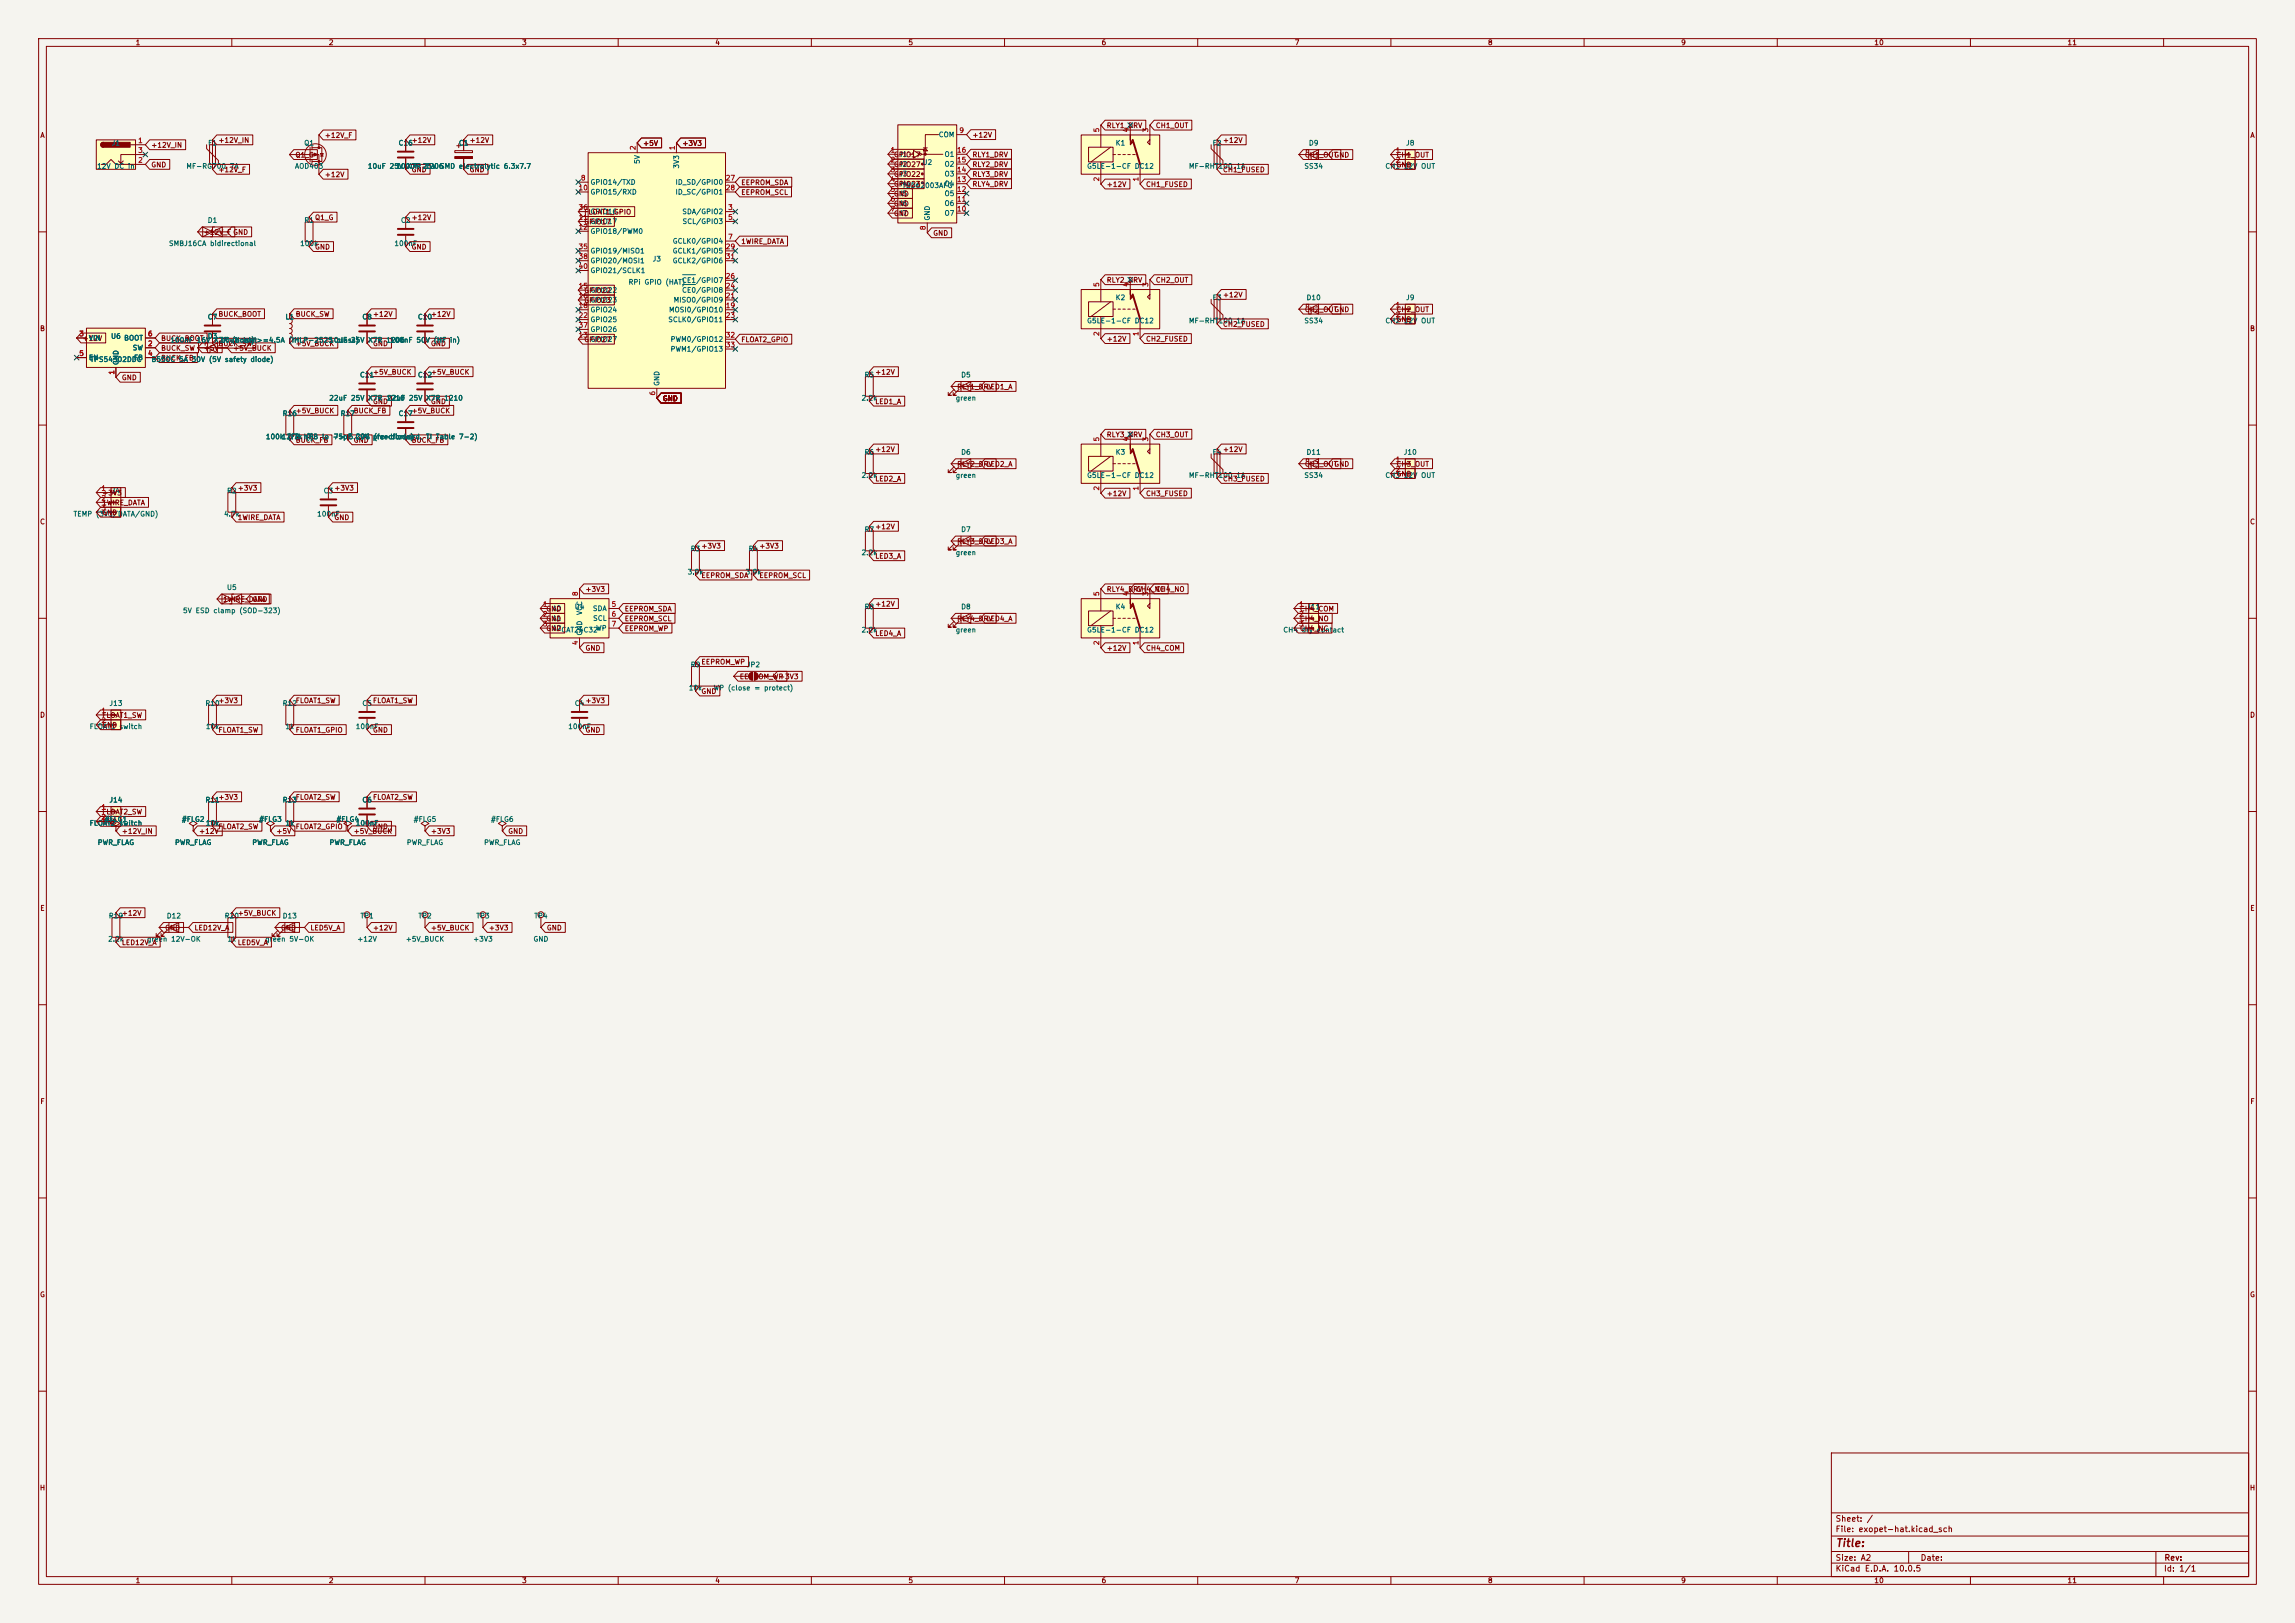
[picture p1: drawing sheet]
<svg xmlns="http://www.w3.org/2000/svg" width="594mm" height="420mm" viewBox="0 0 594 420" stroke-linecap="round" stroke-linejoin="round" font-family="sans-serif">
<defs><g id="words">
<text font-size="2" fill="#840000" x="475" y="400.8">Title:</text>
<g font-size="1.5" fill="#840000">
<text x="475" y="394.1">Sheet: /</text>
<text x="475" y="396.8">File: exopet-hat.kicad_sch</text>
<text x="475" y="407">KiCad E.D.A. 10.0.5</text>
<text x="475" y="404.2">Size: A2</text>
<text x="497" y="404.2">Date:</text>
<text x="560" y="407">Id: 1/1</text>
<text x="560.1" y="404.2">Rev:</text>
</g>
<g font-size="1.3" fill="#840000">
<text x="35" y="12">1</text>
<text x="85" y="12">2</text>
<text x="135" y="12">3</text>
<text x="185" y="12">4</text>
<text x="235" y="12">5</text>
<text x="285" y="12">6</text>
<text x="335" y="12">7</text>
<text x="385" y="12">8</text>
<text x="435" y="12">9</text>
<text x="485" y="12">10</text>
<text x="535" y="12">11</text>
<text x="10.3" y="36">A</text>
<text x="83.9" y="36">+12V_F</text>
<text x="251.6" y="35.9">+12V</text>
<text x="286.3" y="33.4">RLY1_DRV</text>
<text x="299" y="33.4">CH1_OUT</text>
<text x="582.3" y="36">A</text>
<text x="39" y="38.5">+12V_IN</text>
<text x="56.4" y="37.2">+12V_IN</text>
<text x="76.3" y="41.1">Q1_G</text>
<text x="106.4" y="37.2">+12V</text>
<text x="121.4" y="37.2">+12V</text>
<text x="166.3" y="38">+5V</text>
<text x="176.5" y="38">+3V3</text>
<text x="231.2" y="41">GPIO17</text>
<text x="251.6" y="41">RLY1_DRV</text>
<text x="316.4" y="37.2">+12V</text>
<text x="337.6" y="41.1">CH1_OUT</text>
<text x="345.2" y="41.1">GND</text>
<text x="361.3" y="41.1">CH1_OUT</text>
<text x="39" y="43.6">GND</text>
<text x="56.4" y="44.9">+12V_F</text>
<text x="83.9" y="46.1">+12V</text>
<text x="106.4" y="44.9">GND</text>
<text x="121.4" y="44.9">GND</text>
<text x="231.2" y="43.5">GPIO27</text>
<text x="231.2" y="46.1">GPIO22</text>
<text x="251.6" y="43.5">RLY2_DRV</text>
<text x="251.6" y="46.1">RLY3_DRV</text>
<text x="316.4" y="44.9">CH1_FUSED</text>
<text x="361.3" y="43.6">GND</text>
<text x="191.7" y="48.2">EEPROM_SDA</text>
<text x="191.7" y="50.7">EEPROM_SCL</text>
<text x="231.2" y="48.6">GPIO23</text>
<text x="231.2" y="51.1">GND</text>
<text x="231.2" y="53.7">GND</text>
<text x="251.6" y="48.6">RLY4_DRV</text>
<text x="286.3" y="48.7">+12V</text>
<text x="296.5" y="48.7">CH1_FUSED</text>
<text x="81.4" y="57.2">Q1_G</text>
<text x="106.4" y="57.2">+12V</text>
<text x="151.1" y="58.4">GPIO17</text>
<text x="151.1" y="55.8">FLOAT1_GPIO</text>
<text x="231.2" y="56.2">GND</text>
<text x="52.6" y="61.1">+12V_F GND</text>
<text x="81.4" y="64.9">GND</text>
<text x="106.4" y="64.9">GND</text>
<text x="191.7" y="63.4">1WIRE_DATA</text>
<text x="241.4" y="61.3">GND</text>
<text x="151.1" y="76.1">GPIO22</text>
<text x="286.3" y="73.4">RLY2_DRV</text>
<text x="299" y="73.4">CH2_OUT</text>
<text x="316.4" y="77.2">+12V</text>
<text x="56.4" y="82.2">BUCK_BOOT</text>
<text x="76.4" y="82.2">BUCK_SW</text>
<text x="96.4" y="82.2">+12V</text>
<text x="111.4" y="82.2">+12V</text>
<text x="151.1" y="78.7">GPIO23</text>
<text x="337.6" y="81.1">CH2_OUT</text>
<text x="345.2" y="81.1">GND</text>
<text x="361.3" y="83.6">GND</text>
<text x="361.3" y="81.1">CH2_OUT</text>
<text x="10.2" y="86">B</text>
<text x="21.2" y="88.5">+12V</text>
<text x="41.6" y="88.5">BUCK_BOOT</text>
<text x="56.4" y="89.9">BUCK_SW</text>
<text x="76.4" y="89.9">+5V_BUCK</text>
<text x="96.4" y="89.9">GND</text>
<text x="111.4" y="89.9">GND</text>
<text x="151.1" y="88.8">GPIO27</text>
<text x="191.7" y="88.8">FLOAT2_GPIO</text>
<text x="286.3" y="88.7">+12V</text>
<text x="296.5" y="88.7">CH2_FUSED</text>
<text x="316.4" y="84.9">CH2_FUSED</text>
<text x="582.2" y="86">B</text>
<text x="41.6" y="91.1">BUCK_SW</text>
<text x="41.6" y="93.6">BUCK_FB</text>
<text x="52.6" y="91.1">+5V</text>
<text x="60.2" y="91.1">+5V_BUCK</text>
<text x="31.4" y="98.7">GND</text>
<text x="96.4" y="97.2">+5V_BUCK</text>
<text x="111.4" y="97.2">+5V_BUCK</text>
<text x="226.4" y="97.2">+12V</text>
<text x="247.6" y="101.1">RLY1_DRV</text>
<text x="255.2" y="101.1">LED1_A</text>
<text x="76.4" y="107.2">+5V_BUCK</text>
<text x="91.4" y="107.2">BUCK_FB</text>
<text x="96.4" y="104.9">GND</text>
<text x="106.4" y="107.2">+5V_BUCK</text>
<text x="111.4" y="104.9">GND</text>
<text x="171.4" y="104.1">GND</text>
<text x="226.4" y="104.9">LED1_A</text>
<text x="286.3" y="113.4">RLY3_DRV</text>
<text x="299" y="113.4">CH3_OUT</text>
<text x="76.4" y="114.9">BUCK_FB</text>
<text x="91.4" y="114.9">GND</text>
<text x="106.4" y="114.9">BUCK_FB</text>
<text x="226.4" y="117.2">+12V</text>
<text x="316.4" y="117.2">+12V</text>
<text x="226.4" y="124.9">LED2_A</text>
<text x="247.6" y="121.1">RLY2_DRV</text>
<text x="255.2" y="121.1">LED2_A</text>
<text x="316.4" y="124.9">CH3_FUSED</text>
<text x="337.6" y="121.1">CH3_OUT</text>
<text x="345.2" y="121.1">GND</text>
<text x="361.3" y="123.6">GND</text>
<text x="361.3" y="121.1">CH3_OUT</text>
<text x="26.3" y="128.5">+3V3</text>
<text x="26.3" y="131.1">1WIRE_DATA</text>
<text x="61.4" y="127.2">+3V3</text>
<text x="86.4" y="127.2">+3V3</text>
<text x="286.3" y="128.7">+12V</text>
<text x="296.5" y="128.7">CH3_FUSED</text>
<text x="10.2" y="136">C</text>
<text x="26.3" y="133.6">GND</text>
<text x="61.4" y="134.9">1WIRE_DATA</text>
<text x="86.4" y="134.9">GND</text>
<text x="226.4" y="137.2">+12V</text>
<text x="582.2" y="136">C</text>
<text x="181.4" y="142.2">+3V3</text>
<text x="196.4" y="142.2">+3V3</text>
<text x="247.6" y="141.1">RLY3_DRV</text>
<text x="255.2" y="141.1">LED3_A</text>
<text x="181.4" y="149.9">EEPROM_SDA</text>
<text x="196.4" y="149.9">EEPROM_SCL</text>
<text x="226.4" y="144.9">LED3_A</text>
<text x="151.4" y="153.4">+3V3</text>
<text x="286.3" y="153.4">RLY4_DRV</text>
<text x="293.9" y="153.4">CH4_NC</text>
<text x="299" y="153.4">CH4_NO</text>
<text x="57.6" y="156.1">1WIRE_DATA</text>
<text x="65.2" y="156.1">GND</text>
<text x="141.2" y="158.5">GND</text>
<text x="141.2" y="161.1">GND</text>
<text x="161.6" y="161.1">EEPROM_SCL</text>
<text x="161.6" y="158.5">EEPROM_SDA</text>
<text x="226.4" y="157.2">+12V</text>
<text x="247.6" y="161.1">RLY4_DRV</text>
<text x="255.2" y="161.1">LED4_A</text>
<text x="336.3" y="158.5">CH4_COM</text>
<text x="336.3" y="161.1">CH4_NO</text>
<text x="141.2" y="163.6">GND</text>
<text x="161.6" y="163.6">EEPROM_WP</text>
<text x="226.4" y="164.9">LED4_A</text>
<text x="336.3" y="163.6">CH4_NC</text>
<text x="151.4" y="168.7">GND</text>
<text x="181.4" y="172.2">EEPROM_WP</text>
<text x="286.3" y="168.7">+12V</text>
<text x="296.5" y="168.7">CH4_COM</text>
<text x="181.4" y="179.9">GND</text>
<text x="191.3" y="176.1">EEPROM_WP</text>
<text x="201.5" y="176.1">+3V3</text>
<text x="10.2" y="186">D</text>
<text x="56.4" y="182.2">+3V3</text>
<text x="76.4" y="182.2">FLOAT1_SW</text>
<text x="96.4" y="182.2">FLOAT1_SW</text>
<text x="151.4" y="182.2">+3V3</text>
<text x="582.2" y="186">D</text>
<text x="26.3" y="188.6">GND</text>
<text x="26.3" y="186.1">FLOAT1_SW</text>
<text x="56.4" y="189.9">FLOAT1_SW</text>
<text x="76.4" y="189.9">FLOAT1_GPIO</text>
<text x="96.4" y="189.9">GND</text>
<text x="151.4" y="189.9">GND</text>
<text x="56.4" y="207.2">+3V3</text>
<text x="76.4" y="207.2">FLOAT2_SW</text>
<text x="96.4" y="207.2">FLOAT2_SW</text>
<text x="26.3" y="213.6">GND</text>
<text x="26.3" y="211.1">FLOAT2_SW</text>
<text x="56.4" y="214.9">FLOAT2_SW</text>
<text x="76.4" y="214.9">FLOAT2_GPIO</text>
<text x="96.4" y="214.9">GND</text>
<text x="31.4" y="216.1">+12V_IN</text>
<text x="51.4" y="216.1">+12V</text>
<text x="71.4" y="216.1">+5V</text>
<text x="91.4" y="216.1">+5V_BUCK</text>
<text x="111.4" y="216.1">+3V3</text>
<text x="131.4" y="216.1">GND</text>
<text x="10.3" y="236">E</text>
<text x="31.4" y="237.2">+12V</text>
<text x="61.4" y="237.2">+5V_BUCK</text>
<text x="582.3" y="236">E</text>
<text x="31.4" y="244.9">LED12V_A</text>
<text x="42.6" y="241.1">GND</text>
<text x="50.2" y="241.1">LED12V_A</text>
<text x="61.4" y="244.9">LED5V_A</text>
<text x="72.6" y="241.1">GND</text>
<text x="80.2" y="241.1">LED5V_A</text>
<text x="96.4" y="241.1">+12V</text>
<text x="111.4" y="241.1">+5V_BUCK</text>
<text x="126.4" y="241.1">+3V3</text>
<text x="141.4" y="241.1">GND</text>
<text x="10.3" y="286">F</text>
<text x="582.3" y="286">F</text>
<text x="10.2" y="336">G</text>
<text x="582.2" y="336">G</text>
<text x="10.2" y="386">H</text>
<text x="582.2" y="386">H</text>
<text x="35" y="410">1</text>
<text x="85" y="410">2</text>
<text x="135" y="410">3</text>
<text x="185" y="410">4</text>
<text x="235" y="410">5</text>
<text x="285" y="410">6</text>
<text x="335" y="410">7</text>
<text x="385" y="410">8</text>
<text x="435" y="410">9</text>
<text x="485" y="410">10</text>
<text x="535" y="410">11</text>
</g>
<g font-size="1.3" fill="#006464">
<text x="242.8" y="35.8">COM</text>
<text x="28.8" y="38">J1</text>
<text x="53.7" y="38">F1</text>
<text x="78.6" y="38">Q1</text>
<text x="103" y="38">C16</text>
<text x="118.6" y="38">C1</text>
<text x="232.9" y="40.9">I1</text>
<text x="244.3" y="40.9">O1</text>
<text x="288.6" y="38">K1</text>
<text x="313.7" y="38">F2</text>
<text x="338.6" y="38">D9</text>
<text x="363.8" y="38">J8</text>
<text x="25" y="44">12V DC in</text>
<text x="48.1" y="44">MF-RG700 7A</text>
<text x="76.2" y="44">AOD403</text>
<text x="95.1" y="44">10uF 25V X7R25V SMD electrolytic 6.3x7.7</text>
<text x="102.4" y="44">100uF</text>
<text x="109.8" y="44">1206</text>
<text x="165.9" y="42.6" transform="rotate(-90 165.9 42.6)">5V</text>
<text x="176" y="43.8" transform="rotate(-90 176 43.8)">3V3</text>
<text x="232.9" y="43.4">I2</text>
<text x="232.9" y="46">I3</text>
<text x="238.6" y="43">U2</text>
<text x="244.3" y="46">O3</text>
<text x="244.3" y="43.4">O2</text>
<text x="281.2" y="44">G5LE-1-CF DC12</text>
<text x="307.6" y="44">MF-RHT100 1A</text>
<text x="337.5" y="44">SS34</text>
<text x="358.4" y="44">CH1 12V OUT</text>
<text x="152.7" y="48.1">GPIO14/TXD</text>
<text x="152.7" y="50.6">GPIO15/RXD</text>
<text x="174.7" y="48.1">ID_SD/GPIO0</text>
<text x="174.7" y="50.6">ID_SC/GPIO1</text>
<text x="232.9" y="48.5">I4</text>
<text x="232.9" y="51">I5</text>
<text x="232.9" y="53.6">I6</text>
<text x="233.4" y="49">TBD62003AFG</text>
<text x="244.3" y="53.6">O6</text>
<text x="244.3" y="51">O5</text>
<text x="244.3" y="48.5">O4</text>
<text x="53.6" y="58">D1</text>
<text x="78.6" y="58">R1</text>
<text x="103.6" y="58">C2</text>
<text x="152.7" y="58.3">GPIO17</text>
<text x="152.7" y="55.7">GPIO16</text>
<text x="176.5" y="55.7">SDA/GPIO2</text>
<text x="176.5" y="58.3">SCL/GPIO3</text>
<text x="232.9" y="56.1">I7</text>
<text x="241" y="57.2" transform="rotate(-90 241 57.2)">GND</text>
<text x="244.3" y="56.1">O7</text>
<text x="43.6" y="64">SMBJ16CA bidirectional</text>
<text x="77.5" y="64">100k</text>
<text x="101.9" y="64">100nF</text>
<text x="152.7" y="60.8">GPIO18/PWM0</text>
<text x="152.7" y="65.9">GPIO19/MISO1</text>
<text x="174" y="63.3">GCLK0/GPIO4</text>
<text x="174" y="65.9">GCLK1/GPIO5</text>
<text x="152.7" y="68.4">GPIO20/MOSI1</text>
<text x="152.7" y="71">GPIO21/SCLK1</text>
<text x="168.8" y="68">J3</text>
<text x="174" y="68.4">GCLK2/GPIO6</text>
<text x="152.7" y="76">GPIO22</text>
<text x="162.6" y="74">RPi GPIO (HAT)</text>
<text x="176.4" y="76">CE0/GPIO8</text>
<text x="176.4" y="73.5">CE1/GPIO7</text>
<text x="288.6" y="78">K2</text>
<text x="313.7" y="78">F3</text>
<text x="338" y="78">D10</text>
<text x="363.8" y="78">J9</text>
<text x="53.6" y="83">C7</text>
<text x="73.8" y="83">L1</text>
<text x="93.6" y="83">C8</text>
<text x="108" y="83">C10</text>
<text x="152.7" y="78.6">GPIO23</text>
<text x="152.7" y="81.1">GPIO24</text>
<text x="152.7" y="83.7">GPIO25</text>
<text x="172.8" y="83.7">SCLK0/GPIO11</text>
<text x="173" y="81.1">MOSI0/GPIO10</text>
<text x="174.2" y="78.6">MISO0/GPIO9</text>
<text x="281.2" y="84">G5LE-1-CF DC12</text>
<text x="307.6" y="84">MF-RHT100 1A</text>
<text x="337.5" y="84">SS34</text>
<text x="358.4" y="84">CH2 12V OUT</text>
<text x="22.9" y="88.4">VIN</text>
<text x="28.6" y="88">U6</text>
<text x="32" y="88.4">BOOT</text>
<text x="44" y="89">100nF 16V X7R (boot)</text>
<text x="53.6" y="88">D3</text>
<text x="56.9" y="89">10uH Isat&gt;=4.5A (IHLP-2525 class)</text>
<text x="85.1" y="89">10uF 25V X7R 1206</text>
<text x="100.8" y="89">100nF 50V (HF in)</text>
<text x="152.7" y="88.7">GPIO27</text>
<text x="152.7" y="86.2">GPIO26</text>
<text x="173.4" y="88.7">PWM0/GPIO12</text>
<text x="22.9" y="93.5">EN</text>
<text x="23.2" y="94">TPS54302DDC</text>
<text x="31" y="94.6" transform="rotate(-90 31 94.6)">GND</text>
<text x="34.2" y="91">SW</text>
<text x="34.5" y="93.5">FB</text>
<text x="39.1" y="94">B550C 5A 30V (5V safety diode)</text>
<text x="173.4" y="91.3">PWM1/GPIO13</text>
<text x="93" y="98">C11</text>
<text x="108" y="98">C12</text>
<text x="171" y="100" transform="rotate(-90 171 100)">GND</text>
<text x="223.6" y="98">R5</text>
<text x="248.6" y="98">D5</text>
<text x="73" y="108">R16</text>
<text x="85.1" y="104">22uF 25V X7R 1210</text>
<text x="88" y="108">R17</text>
<text x="100.1" y="104">22uF 25V X7R 1210</text>
<text x="103" y="108">C17</text>
<text x="222.8" y="104">2.2k</text>
<text x="247.2" y="104">green</text>
<text x="68.7" y="114">100k (FB</text>
<text x="72.8" y="114">12.7k hi)</text>
<text x="79" y="114">(FB lo -&gt; 5.29V</text>
<text x="86.2" y="114">75pF C0G pre-diode)</text>
<text x="96.6" y="114">(feedforward, TI Table 7-2)</text>
<text x="223.6" y="118">R6</text>
<text x="248.6" y="118">D6</text>
<text x="288.6" y="118">K3</text>
<text x="313.7" y="118">F4</text>
<text x="338" y="118">D11</text>
<text x="363.2" y="118">J10</text>
<text x="222.8" y="124">2.2k</text>
<text x="247.2" y="124">green</text>
<text x="281.2" y="124">G5LE-1-CF DC12</text>
<text x="307.6" y="124">MF-RHT100 1A</text>
<text x="337.5" y="124">SS34</text>
<text x="358.4" y="124">CH3 12V OUT</text>
<text x="28.8" y="128">J4</text>
<text x="58.6" y="128">R2</text>
<text x="83.6" y="128">C3</text>
<text x="18.9" y="134">TEMP (3V3/DATA/GND)</text>
<text x="57.8" y="134">4.7k</text>
<text x="81.9" y="134">100nF</text>
<text x="223.6" y="138">R7</text>
<text x="248.6" y="138">D7</text>
<text x="178.6" y="143">R3</text>
<text x="193.6" y="143">R4</text>
<text x="222.8" y="144">2.2k</text>
<text x="247.2" y="144">green</text>
<text x="177.8" y="149">3.9k</text>
<text x="192.8" y="149">3.9k</text>
<text x="58.6" y="153">U5</text>
<text x="47.2" y="159">5V ESD clamp (SOD-323)</text>
<text x="142.9" y="158.4">A0</text>
<text x="142.9" y="161">A1</text>
<text x="148.6" y="158">U4</text>
<text x="151" y="159.3" transform="rotate(-90 151 159.3)">VCC</text>
<text x="153.3" y="158.4">SDA</text>
<text x="153.4" y="161">SCL</text>
<text x="223.6" y="158">R8</text>
<text x="248.6" y="158">D8</text>
<text x="288.6" y="158">K4</text>
<text x="338.2" y="158">J11</text>
<text x="142.9" y="163.5">A2</text>
<text x="145.2" y="164">CAT24C32</text>
<text x="151" y="164.6" transform="rotate(-90 151 164.6)">GND</text>
<text x="154.2" y="163.5">WP</text>
<text x="222.8" y="164">2.2k</text>
<text x="247.2" y="164">green</text>
<text x="281.2" y="164">G5LE-1-CF DC12</text>
<text x="332" y="164">CH4 dry contact</text>
<text x="178.6" y="173">R9</text>
<text x="193.1" y="173">JP2</text>
<text x="178.1" y="179">10k</text>
<text x="184.6" y="179">WP (close = protect)</text>
<text x="28.2" y="183">J13</text>
<text x="53" y="183">R10</text>
<text x="73" y="183">R12</text>
<text x="93.6" y="183">C5</text>
<text x="148.6" y="183">C4</text>
<text x="23.1" y="189">FLOAT1 switch</text>
<text x="53.1" y="189">10k</text>
<text x="73.8" y="189">1k</text>
<text x="91.9" y="189">100nF</text>
<text x="146.9" y="189">100nF</text>
<text x="28.2" y="208">J14</text>
<text x="53" y="208">R11</text>
<text x="73" y="208">R13</text>
<text x="93.6" y="208">C6</text>
<text x="23.1" y="214">FLOAT2 switch</text>
<text x="26.9" y="213">#FLG1</text>
<text x="46.9" y="213">#FLG2</text>
<text x="53.1" y="214">10k</text>
<text x="66.9" y="213">#FLG3</text>
<text x="73.8" y="214">1k</text>
<text x="86.9" y="213">#FLG4</text>
<text x="91.9" y="214">100nF</text>
<text x="106.9" y="213">#FLG5</text>
<text x="126.9" y="213">#FLG6</text>
<text x="25.2" y="219">PWR_FLAG</text>
<text x="45.2" y="219">PWR_FLAG</text>
<text x="65.2" y="219">PWR_FLAG</text>
<text x="85.2" y="219">PWR_FLAG</text>
<text x="105.2" y="219">PWR_FLAG</text>
<text x="125.2" y="219">PWR_FLAG</text>
<text x="28" y="238">R19</text>
<text x="43" y="238">D12</text>
<text x="58" y="238">R20</text>
<text x="73" y="238">D13</text>
<text x="93.1" y="238">TP1</text>
<text x="108.1" y="238">TP2</text>
<text x="123.1" y="238">TP3</text>
<text x="138.1" y="238">TP4</text>
<text x="27.8" y="244">2.2k</text>
<text x="37.9" y="244">green 12V-OK</text>
<text x="58.8" y="244">1k</text>
<text x="68.5" y="244">green 5V-OK</text>
<text x="92.3" y="244">+12V</text>
<text x="104.9" y="244">+5V_BUCK</text>
<text x="122.3" y="244">+3V3</text>
<text x="137.9" y="244">GND</text>
</g>
<g font-size="1.3" fill="#a90000">
<text x="248.2" y="34.7">9</text>
<text x="284.8" y="34.4" transform="rotate(-90 284.8 34.4)">5</text>
<text x="292.4" y="34.4" transform="rotate(-90 292.4 34.4)">4</text>
<text x="297.5" y="34.4" transform="rotate(-90 297.5 34.4)">3</text>
<text x="35.6" y="37.3">1</text>
<text x="35.6" y="39.9">3</text>
<text x="164.8" y="39" transform="rotate(-90 164.8 39)">2</text>
<text x="174.9" y="39" transform="rotate(-90 174.9 39)">1</text>
<text x="230.4" y="39.8">1</text>
<text x="247.6" y="39.8">16</text>
<text x="361.1" y="39.9">1</text>
<text x="35.6" y="42.4">2</text>
<text x="150.2" y="47">8</text>
<text x="187.7" y="47">27</text>
<text x="230.4" y="42.3">2</text>
<text x="230.4" y="44.9">3</text>
<text x="230.4" y="47.4">4</text>
<text x="247.6" y="47.4">13</text>
<text x="247.6" y="44.9">14</text>
<text x="247.6" y="42.3">15</text>
<text x="284.8" y="47.1" transform="rotate(-90 284.8 47.1)">2</text>
<text x="294.9" y="47.1" transform="rotate(-90 294.9 47.1)">1</text>
<text x="361.1" y="42.4">2</text>
<text x="149.6" y="49.5">10</text>
<text x="187.7" y="49.5">28</text>
<text x="230.4" y="49.9">5</text>
<text x="230.4" y="52.5">6</text>
<text x="247.6" y="52.5">11</text>
<text x="247.6" y="49.9">12</text>
<text x="149.6" y="57.2">11</text>
<text x="149.6" y="59.7">12</text>
<text x="149.6" y="54.6">36</text>
<text x="188.3" y="54.6">3</text>
<text x="188.3" y="57.2">5</text>
<text x="230.4" y="55">7</text>
<text x="239.9" y="59.7" transform="rotate(-90 239.9 59.7)">8</text>
<text x="247.6" y="55">10</text>
<text x="149.6" y="64.8">35</text>
<text x="187.7" y="64.8">29</text>
<text x="188.3" y="62.2">7</text>
<text x="149.6" y="67.3">38</text>
<text x="149.6" y="69.9">40</text>
<text x="187.7" y="67.3">31</text>
<text x="149.6" y="74.9">15</text>
<text x="149.6" y="77.5">16</text>
<text x="187.7" y="77.5">21</text>
<text x="187.7" y="74.9">24</text>
<text x="187.7" y="72.4">26</text>
<text x="284.8" y="74.4" transform="rotate(-90 284.8 74.4)">5</text>
<text x="292.4" y="74.4" transform="rotate(-90 292.4 74.4)">4</text>
<text x="297.5" y="74.4" transform="rotate(-90 297.5 74.4)">3</text>
<text x="149.6" y="80">18</text>
<text x="149.6" y="82.6">22</text>
<text x="187.7" y="80">19</text>
<text x="187.7" y="82.6">23</text>
<text x="361.1" y="79.9">1</text>
<text x="361.1" y="82.4">2</text>
<text x="20.4" y="87.3">3</text>
<text x="38.2" y="89.9">2</text>
<text x="38.2" y="87.3">6</text>
<text x="149.6" y="87.6">13</text>
<text x="149.6" y="85.1">37</text>
<text x="187.7" y="87.6">32</text>
<text x="284.8" y="87.1" transform="rotate(-90 284.8 87.1)">2</text>
<text x="294.9" y="87.1" transform="rotate(-90 294.9 87.1)">1</text>
<text x="20.4" y="92.4">5</text>
<text x="38.2" y="92.4">4</text>
<text x="187.7" y="90.2">33</text>
<text x="29.9" y="97.1" transform="rotate(-90 29.9 97.1)">1</text>
<text x="169.9" y="102.5" transform="rotate(-90 169.9 102.5)">6</text>
<text x="284.8" y="114.4" transform="rotate(-90 284.8 114.4)">5</text>
<text x="292.4" y="114.4" transform="rotate(-90 292.4 114.4)">4</text>
<text x="297.5" y="114.4" transform="rotate(-90 297.5 114.4)">3</text>
<text x="361.1" y="119.9">1</text>
<text x="361.1" y="122.4">2</text>
<text x="26.1" y="127.3">1</text>
<text x="26.1" y="129.9">2</text>
<text x="284.8" y="127.1" transform="rotate(-90 284.8 127.1)">2</text>
<text x="294.9" y="127.1" transform="rotate(-90 294.9 127.1)">1</text>
<text x="26.1" y="132.4">3</text>
<text x="149.9" y="154.4" transform="rotate(-90 149.9 154.4)">8</text>
<text x="284.8" y="154.4" transform="rotate(-90 284.8 154.4)">5</text>
<text x="292.4" y="154.4" transform="rotate(-90 292.4 154.4)">4</text>
<text x="297.5" y="154.4" transform="rotate(-90 297.5 154.4)">3</text>
<text x="140.4" y="157.3">1</text>
<text x="140.4" y="159.9">2</text>
<text x="158.2" y="157.3">5</text>
<text x="158.2" y="159.9">6</text>
<text x="336.1" y="157.3">1</text>
<text x="336.1" y="159.9">2</text>
<text x="140.4" y="162.4">3</text>
<text x="149.9" y="167.1" transform="rotate(-90 149.9 167.1)">4</text>
<text x="158.2" y="162.4">7</text>
<text x="284.8" y="167.1" transform="rotate(-90 284.8 167.1)">2</text>
<text x="294.9" y="167.1" transform="rotate(-90 294.9 167.1)">1</text>
<text x="336.1" y="162.4">3</text>
<text x="26.1" y="184.9">1</text>
<text x="26.1" y="187.4">2</text>
<text x="26.1" y="209.9">1</text>
<text x="26.1" y="212.4">2</text>
</g>
</g></defs>
<path d="M0 0h594v420h-594z" fill="#f5f4ef" stroke="#f5f4ef" stroke-width=".26"/>
<g fill="none" stroke="#840000" stroke-width=".26">
<path d="M10 10h574v400h-574zM12 12h570v396h-570zM60 10v2M110 10v2M160 10v2M210 10v2M260 10v2M310 10v2M360 10v2M410 10v2M460 10v2M510 10v2"/>
<path d="M560 10v2M10 60h2M582 60h2M110 81.2v2.8M110 86v2.8M10 110h2M582 110h2M224 137.5h2v5h-2zM225 136.2v1.3M248.7 138.7v2.6M179 142.5h2v5h-2zM180 141.2v1.3"/>
<path d="M180 147.5v1.3M224 157.5h2v5h-2zM225 142.5v1.3M225 156.2v1.3M246.2 140h7.6M247 140.8l-1.6 1.5h.8h-.8v-.8M248.2 140.8l-1.5 1.5h.8h-.8v-.8M248.7 140l2.6-1.3v2.6zM248.7 158.7v2.6M10 160h2M179 172.5h2v5h-2zM180 171.2v1.3"/>
<path d="M180 177.5v1.3M189.9 175h3.8M194.7 174v2M195.3 174v2M196.3 175h3.8M225 162.5v1.3M246.2 160h7.6M247 160.8l-1.6 1.5h.8h-.8v-.8M248.2 160.8l-1.5 1.5h.8h-.8v-.8M248.7 160l2.6-1.3v2.6zM582 160h2M95 181.2v2.8"/>
<path d="M95 186v2.8M10 210h2M582 210h2M110 237.5v2.5M10 260h2M582 260h2M10 310h2M582 310h2M10 360h2M474 376h108v32h-108zM582 360h2M474 397.5h108"/>
<path d="M474 391.5h108M60 408v2M110 408v2M160 408v2M210 408v2M260 408v2M310 408v2M360 408v2M410 408v2M460 408v2M474 404.5h108M474 401.5h108"/>
<path d="M494 401.5v3M510 408v2M558 401.5v6.5M560 408v2"/>
<circle cx="110" cy="236.7" r=".76"/>
</g>
<path d="M108 84.2h4M108 85.8h4M93 184.2h4M93 185.8h4" fill="none" stroke="#840000" stroke-width=".51"/>
<g fill="#840000" stroke="#840000" stroke-width=".26">
<path d="M194 174.3l.7-.3v2a1.02 1.02 0 0 1-.9-.6 1.02 1.02 0 0 1 .2-1.1z"/>
<path d="M195.3 174a1.02 1.02 0 0 1 1 1 1.02 1.02 0 0 1-1 1z"/>
</g>
<path d="M279.8 154.9h20.4v10.2h-20.4z" fill="#ffffc2"/>
<g fill="none" stroke="#840000" stroke-width=".26">
<path d="M313.5 117.5v1l3 3v1M314.2 117.5h1.6v5h-1.6zM315 116.2v7.6M279.8 154.9h20.4v10.2h-20.4zM281.7 158.1h6.4v3.8h-6.4zM284.9 152.4v5.7M287.5 158.1l-5.1 3.8M292.5 152.4v2.5M297.6 152.4v5.1l-.6-.7 .6-.6M284.9 161.9v5.7M288.1 160h.6M289.4 160h.6"/>
<path d="M290.6 160h.7M291.9 160h.6M293.2 160h.6M295.1 162.5v5.1M95 237.5v2.5M125 237.5v2.5"/>
<circle cx="95" cy="236.7" r=".76"/>
<circle cx="125" cy="236.7" r=".76"/>
</g>
<path d="M292.5 154.9v1.3l.7 .6-.7 .7z" fill="#840000" stroke="#840000" stroke-width=".26"/>
<path d="M293.2 156.2l1.9 6.3" fill="none" stroke="#840000" stroke-width=".51"/>
<path d="M279.8 114.9h20.4v10.2h-20.4z" fill="#ffffc2"/>
<g fill="none" stroke="#840000" stroke-width=".26">
<path d="M279.8 114.9h20.4v10.2h-20.4zM281.7 118.1h6.4v3.8h-6.4zM284.9 112.4v5.7M287.5 118.1l-5.1 3.8M292.5 112.4v2.5M297.6 112.4v5.1l-.6-.7 .6-.6M284.9 121.9v5.7M288.1 120h.6M289.4 120h.6M290.6 120h.7M291.9 120h.6M293.2 120h.6"/>
<path d="M295.1 122.5v5.1"/>
</g>
<path d="M292.5 114.9v1.3l.7 .6-.7 .7z" fill="#840000" stroke="#840000" stroke-width=".26"/>
<path d="M293.2 116.2l1.9 6.3" fill="none" stroke="#840000" stroke-width=".51"/>
<path d="M363.7 118.7h2.6v5.1h-2.6z" fill="#ffffc2"/>
<g fill="none" stroke="#840000" stroke-width=".26">
<path d="M338.1 119.4v-.7h.6v2.6h.7v-.7M363.7 118.7h2.6v5.1h-2.6zM363.7 119.9h1.3v.2h-1.3zM336.2 120h7.6M338.7 120l2.6-1.3v2.6zM359.9 120h3.8M359.9 122.5h3.8M363.7 122.4h1.3v.3h-1.3zM90 213.7l1-.6-1-.6-1 .6 1 .6v1.3M90 215h.1M95 206.2v2.8M95 211v2.8"/>
<path d="M110 213.7l1-.6-1-.6-1 .6 1 .6v1.3M110 215h.1M140 237.5v2.5"/>
<circle cx="140" cy="236.7" r=".76"/>
</g>
<path d="M93 209.2h4M93 210.8h4" fill="none" stroke="#840000" stroke-width=".51"/>
<path d="M338.7 156.2h2.6v7.6h-2.6z" fill="#ffffc2"/>
<g fill="none" stroke="#840000" stroke-width=".26">
<path d="M313.5 37.5v1l3 3v1M314.2 37.5h1.6v5h-1.6zM315 36.2v7.6M313.5 77.5v1l3 3v1M314.2 77.5h1.6v5h-1.6zM315 76.2v7.6M338.1 79.4v-.7h.6v2.6h.7v-.7M336.2 80h7.6M338.7 80l2.6-1.3v2.6zM334.9 157.5h3.8M338.7 156.2h2.6v7.6h-2.6zM338.7 157.3h1.3v.3h-1.3z"/>
<path d="M338.7 159.9h1.3v.2h-1.3zM334.9 160h3.8M334.9 162.5h3.8M338.7 162.4h1.3v.3h-1.3zM150 181.2v2.8M150 186v2.8M130 213.7l1-.6-1-.6-1 .6 1 .6v1.3M130 215h.1"/>
</g>
<path d="M148 184.2h4M148 185.8h4" fill="none" stroke="#840000" stroke-width=".51"/>
<path d="M363.7 78.7h2.6v5.1h-2.6z" fill="#ffffc2"/>
<path d="M363.7 78.7h2.6v5.1h-2.6zM363.7 79.9h1.3v.2h-1.3zM359.9 80h3.8M359.9 82.5h3.8M363.7 82.4h1.3v.3h-1.3zM29 237.5h2v5h-2zM30 236.2v1.3M30 242.5v1.3" fill="none" stroke="#840000" stroke-width=".26"/>
<path d="M363.7 38.7h2.6v5.1h-2.6z" fill="#ffffc2"/>
<g fill="none" stroke="#840000" stroke-width=".26">
<path d="M338.1 39.4v-.7h.6v2.6h.7v-.7M363.7 38.7h2.6v5.1h-2.6zM363.7 39.9h1.3v.2h-1.3zM336.2 40h7.6M338.7 40l2.6-1.3v2.6zM359.9 40h3.8M359.9 42.5h3.8M363.7 42.4h1.3v.3h-1.3zM43.7 238.7v2.6M41.2 240h7.6M42 240.8l-1.6 1.5h.8h-.8v-.8M43.2 240.8l-1.5 1.5h.8h-.8v-.8"/>
<path d="M43.7 240l2.6-1.3v2.6z"/>
</g>
<path d="M152.2 39.5h35.6v61h-35.6z" fill="#ffffc2"/>
<g fill="none" stroke="#840000" stroke-width=".26">
<path d="M152.2 39.5h35.6v61h-35.6zM164.9 37v2.5M175.1 37v2.5M149.7 54.8h2.5M149.7 57.3h2.5M149.7 47.1h2.5M149.7 49.7h2.5M149.7 59.8h2.5M187.8 54.8h2.5M187.8 57.3h2.5M187.8 47.1h2.5M187.8 49.7h2.5"/>
<path d="M149.7 75.1h2.5M149.7 77.6h2.5M149.7 64.9h2.5M149.7 67.5h2.5M149.7 70h2.5M187.8 62.4h2.5M187.8 75.1h2.5M187.8 77.6h2.5M187.8 72.5h2.5M187.8 64.9h2.5M187.8 67.5h2.5M149.7 87.8h2.5"/>
<path d="M149.7 80.2h2.5M149.7 82.7h2.5M149.7 85.2h2.5M187.8 87.8h2.5M187.8 80.2h2.5M187.8 82.7h2.5M187.8 90.3h2.5M170 100.5v2.5"/>
</g>
<path d="M176.7 73.6h3.3M176.7 71.1h3.3" fill="none" stroke="#006464" stroke-width=".26"/>
<path d="M28.7 208.7h2.6v5.1h-2.6z" fill="#ffffc2"/>
<g fill="none" stroke="#840000" stroke-width=".26">
<path d="M224 97.5h2v5h-2zM225 96.2v1.3M224 117.5h2v5h-2zM225 102.5v1.3M225 116.2v1.3M225 122.5v1.3M24.9 210h3.8M24.9 212.5h3.8M28.7 208.7h2.6v5.1h-2.6zM28.7 209.9h1.3v.2h-1.3zM28.7 212.4h1.3v.3h-1.3zM30 213.7l1-.6-1-.6-1 .6 1 .6v1.3"/>
<path d="M30 215h.1"/>
</g>
<path d="M279.8 74.9h20.4v10.2h-20.4z" fill="#ffffc2"/>
<g fill="none" stroke="#840000" stroke-width=".26">
<path d="M279.8 74.9h20.4v10.2h-20.4zM281.7 78.1h6.4v3.8h-6.4zM284.9 72.4v5.7M287.5 78.1l-5.1 3.8M292.5 72.4v2.5M297.6 72.4v5.1l-.6-.7 .6-.6M284.9 81.9v5.7M288.1 80h.6M289.4 80h.6M290.6 80h.7M291.9 80h.6M293.2 80h.6"/>
<path d="M295.1 82.5v5.1"/>
</g>
<path d="M292.5 74.9v1.3l.7 .6-.7 .7z" fill="#840000" stroke="#840000" stroke-width=".26"/>
<path d="M293.2 76.2l1.9 6.3" fill="none" stroke="#840000" stroke-width=".51"/>
<path d="M279.8 34.9h20.4v10.2h-20.4z" fill="#ffffc2"/>
<g fill="none" stroke="#840000" stroke-width=".26">
<path d="M279.8 34.9h20.4v10.2h-20.4zM281.7 38.1h6.4v3.8h-6.4zM284.9 32.4v5.7M287.5 38.1l-5.1 3.8M292.5 32.4v2.5M297.6 32.4v5.1l-.6-.7 .6-.6M284.9 41.9v5.7M288.1 40h.6M289.4 40h.6M290.6 40h.7M291.9 40h.6M293.2 40h.6"/>
<path d="M295.1 42.5v5.1M248.7 98.7v2.6M246.2 100h7.6M247 100.8l-1.6 1.5h.8h-.8v-.8M248.2 100.8l-1.5 1.5h.8h-.8v-.8M248.7 100l2.6-1.3v2.6zM248.7 118.7v2.6M246.2 120h7.6M247 120.8l-1.6 1.5h.8h-.8v-.8M248.2 120.8l-1.5 1.5h.8h-.8v-.8M248.7 120l2.6-1.3v2.6zM59 237.5h2v5h-2z"/>
<path d="M60 236.2v1.3M60 242.5v1.3"/>
</g>
<path d="M292.5 34.9v1.3l.7 .6-.7 .7z" fill="#840000" stroke="#840000" stroke-width=".26"/>
<path d="M293.2 36.2l1.9 6.3" fill="none" stroke="#840000" stroke-width=".51"/>
<path d="M232.4 32.3h15.2v25.4h-15.2z" fill="#ffffc2"/>
<g fill="none" stroke="#840000" stroke-width=".26">
<path d="M229.8 39.9h2.6M232.4 32.3h15.2v25.4h-15.2zM235.4 39.9h1M236.4 38.9l1.6 1-1.6 1zM238.5 39.9h5.6M239 38.3h1M239.5 38.3l.5 .7h-1zM242.9 34.8h-3.4v5.1M247.6 39.9h2.6M247.6 34.8h2.6M229.8 42.5h2.6M229.8 45h2.6"/>
<path d="M229.8 47.5h2.6M229.8 50.1h2.6M229.8 52.6h2.6M229.8 55.2h2.6M240 57.7v2.5M247.6 42.5h2.6M247.6 45h2.6M247.6 47.5h2.6M247.6 50.1h2.6M247.6 52.6h2.6M247.6 55.2h2.6M89 107.5h2v5h-2z"/>
<path d="M90 106.2v1.3M90 112.5v1.3M59 127.5h2v5h-2zM60 126.2v1.3M60 132.5v1.3M85 126.2v2.8M85 131v2.8M56.2 155h7.6M57.5 153.7v2.6l5-2.6v2.6zM60.5 153.7h-.5v2.6h-.5M194 142.5h2v5h-2zM195 141.2v1.3"/>
<path d="M195 147.5v1.3M73.7 238.7v2.6M71.2 240h7.6M72 240.8l-1.6 1.5h.8h-.8v-.8M73.2 240.8l-1.5 1.5h.8h-.8v-.8M73.7 240l2.6-1.3v2.6z"/>
<circle cx="238.2" cy="39.9" r=".25"/>
</g>
<g fill="#840000" stroke="#840000" stroke-width=".26">
<circle cx="238.7" cy="42.5" r=".25"/>
<circle cx="238.7" cy="45" r=".25"/>
<circle cx="238.7" cy="47.3" r=".25"/>
<circle cx="239.5" cy="39.9" r=".25"/>
</g>
<path d="M83 129.2h4M83 130.8h4" fill="none" stroke="#840000" stroke-width=".51"/>
<path d="M28.7 183.7h2.6v5.1h-2.6z" fill="#ffffc2"/>
<g fill="none" stroke="#840000" stroke-width=".26">
<path d="M95 96.2v2.8M95 101v2.8M24.9 185h3.8M24.9 187.5h3.8M28.7 183.7h2.6v5.1h-2.6zM28.7 184.9h1.3v.2h-1.3zM28.7 187.4h1.3v.3h-1.3zM54 182.5h2v5h-2zM55 181.2v1.3M55 187.5v1.3M74 182.5h2v5h-2zM75 181.2v1.3"/>
<path d="M75 187.5v1.3M50 213.7l1-.6-1-.6-1 .6 1 .6v1.3M50 215h.1"/>
</g>
<path d="M93 99.2h4M93 100.8h4" fill="none" stroke="#840000" stroke-width=".51"/>
<path d="M142.4 154.9h15.2v10.2h-15.2z" fill="#ffffc2"/>
<g fill="none" stroke="#840000" stroke-width=".26">
<path d="M105 36.2v2.8M105 41v2.8M110 96.2v2.8M105 106.2v2.8M105 111v2.8M110 101v2.8M139.8 157.5h2.6M142.4 154.9h15.2v10.2h-15.2zM150 152.4v2.5M157.6 157.5h2.6M139.8 160h2.6M139.8 162.5h2.6"/>
<path d="M150 165.1v2.5M157.6 160h2.6M157.6 162.5h2.6M54 207.5h2v5h-2zM55 206.2v1.3M55 212.5v1.3M70 213.7l1-.6-1-.6-1 .6 1 .6v1.3M70 215h.1M74 207.5h2v5h-2zM75 206.2v1.3M75 212.5v1.3"/>
</g>
<path d="M103 39.2h4M103 40.8h4M108 99.2h4M103 109.2h4M103 110.8h4M108 100.8h4" fill="none" stroke="#840000" stroke-width=".51"/>
<path d="M28.7 126.2h2.6v7.6h-2.6z" fill="#ffffc2"/>
<g fill="none" stroke="#840000" stroke-width=".26">
<path d="M53.5 37.5v1l3 3v1M54.2 37.5h1.6v5h-1.6zM55 36.2v7.6M117.7 39h4.6v.5h-4.6zM118.2 37.7h1M118.7 37.2v1M120 36.2v2.8M52.5 58.7v2.6l5-2.6v2.6zM55.5 58.7h-.5v2.6h-.5M105 56.2v2.8M120 41v2.8M51.2 60h7.6"/>
<path d="M105 61v2.8M55 81.2v2.8M55 86v2.8M75 81.2v1.3l.5 .1 .1 .5-.1 .5-.5 .1 .4 .2 .2 .4-.1 .5-.5 .2 .5 .3 .1 .5-.2 .3-.4 .2 .5 .2 .1 .4-.1 .5-.5 .2v1.2M74 107.5h2v5h-2zM75 106.2v1.3M75 112.5v1.3M24.9 127.5h3.8M24.9 130h3.8M24.9 132.5h3.8M28.7 126.2h2.6v7.6h-2.6zM28.7 127.3h1.3v.3h-1.3z"/>
<path d="M28.7 129.9h1.3v.2h-1.3zM28.7 132.4h1.3v.3h-1.3z"/>
</g>
<path d="M103 59.2h4M103 60.8h4M53 84.2h4M53 85.8h4" fill="none" stroke="#840000" stroke-width=".51"/>
<path d="M117.7 40.5h4.6v.5h-4.6z" fill="#840000" stroke="#840000" stroke-width=".26"/>
<path d="M24.9 36.2h10.2v7.6h-10.2z" fill="#ffffc2"/>
<path d="M24.9 36.2h10.2v7.6h-10.2zM26.7 36.8l-.5 .2-.1 .5 .2 .4 .4 .2M33.8 37.5h3.8M26.2 42.5h1.3l1.2-1.2 1.3 1.2h7.6M31.9 41.7l-.6 .6M37.6 40h-6.3v2.3l-.7-.6" fill="none" stroke="#840000" stroke-width=".26"/>
<g fill="#840000" stroke="#840000" stroke-width=".26">
<path d="M26.2 37l.5-.2v1.3l-.6-.4z"/>
<path d="M26.7 36.8h7v1.3h-7z"/>
</g>
<path d="M22.4 84.9h15.2v10.2h-15.2z" fill="#ffffc2"/>
<g fill="none" stroke="#840000" stroke-width=".26">
<path d="M38.7 36.2h9.3v2.5h-9.3l-1.1-1.2zM56.1 34.9h9.3v2.6h-9.3l-1.1-1.3zM76 38.7h6.1v2.6h-6.1l-1.1-1.3zM80.3 38.1v3.8M80.8 38.2h2.5v3.6h-2.5M80.8 37.7v1M80.8 39.5v1M82.5 34.9v3.3M82.9 39.7h.8l-.4 .7zM83.7 33.6h8.4v2.6h-8.4l-1.2-1.3zM105 36.2v2.8M106.1 34.9h6.4v2.6h-6.4l-1.1-1.3z"/>
<path d="M120 36.2v2.8M121.1 34.9h6.4v2.6h-6.4l-1.1-1.3zM166 35.7h5.2v2.6h-5.2l-1.1-1.3zM176.2 35.7h6.4v2.6h-6.4l-1.1-1.3zM231 38.6h8.2v2.6h-8.2l-1.2-1.3zM251.3 33.6h6.4v2.5h-6.4l-1.1-1.3zM251.3 38.6h10.5v2.6h-10.5l-1.1-1.3zM286 31.1h10.6v2.6h-10.6l-1.1-1.3zM298.7 31.1h9.8v2.6h-9.8l-1.1-1.3zM316.1 34.9h6.4v2.6h-6.4l-1.1-1.3zM337.3 38.7h9.7v2.6h-9.7l-1.1-1.3zM344.9 38.7h5.2v2.6h-5.2l-1.1-1.3z"/>
<path d="M361 38.7h9.8v2.6h-9.8l-1.1-1.3zM38.7 41.3h5.2v2.5h-5.2l-1.1-1.3zM52.3 58.7h8.5v2.6h-8.5l-1.1-1.3zM56.1 42.5h8.5v2.6h-8.5l-1.1-1.3zM59.9 58.7h5.2v2.6h-5.2l-1.1-1.3zM74.9 40h5.4M79 57.5h2v5h-2zM80 56.2v1.3M80.8 40h1.7v5.1M80.8 41.3v1M81.1 54.9h6.1v2.6h-6.1l-1.1-1.3zM82.9 40.4h.8"/>
<path d="M83.7 43.8h6.4v2.6h-6.4l-1.2-1.3zM105 41v2.8M106.1 54.9h6.4v2.6h-6.4l-1.1-1.3zM106.1 42.5h5.2v2.6h-5.2l-1.1-1.3zM120 41v2.8M121.1 42.5h5.2v2.6h-5.2l-1.1-1.3zM150.8 56h8.2v2.6h-8.2l-1.1-1.3zM150.8 53.5h13.5v2.5h-13.5l-1.1-1.2zM191.4 45.9h13.5v2.5h-13.5l-1.1-1.3zM191.4 48.4h13.5v2.6h-13.5l-1.1-1.3zM231 41.2h8.2v2.5h-8.2l-1.2-1.2zM231 43.7h8.2v2.6h-8.2l-1.2-1.3z"/>
<path d="M231 46.3h8.2v2.5h-8.2l-1.2-1.3zM231 48.8h5.2v2.6h-5.2l-1.2-1.3zM231 51.3h5.2v2.6h-5.2l-1.2-1.3zM231 53.9h5.2v2.5h-5.2l-1.2-1.2zM241.1 59h5.2v2.5h-5.2l-1.1-1.3zM251.3 41.2h10.5v2.5h-10.5l-1.1-1.2zM251.3 43.7h10.5v2.6h-10.5l-1.1-1.3zM251.3 46.3h10.5v2.5h-10.5l-1.1-1.3zM286 46.3h6.4v2.6h-6.4l-1.1-1.3zM296.2 46.3h12.2v2.6h-12.2l-1.1-1.3zM316.1 42.5h12.2v2.6h-12.2l-1.1-1.3zM361 41.3h5.2v2.5h-5.2l-1.1-1.3z"/>
<path d="M56.1 79.9h12.4v2.6h-12.4l-1.1-1.3zM76.1 79.9h10.1v2.6h-10.1l-1.1-1.3zM80 62.5v1.3M81.1 62.5h5.2v2.6h-5.2l-1.1-1.3zM96.1 79.9h6.4v2.6h-6.4l-1.1-1.3zM106.1 62.5h5.2v2.6h-5.2l-1.1-1.3zM111.1 79.9h6.4v2.6h-6.4l-1.1-1.3zM150.8 73.8h8.2v2.6h-8.2l-1.1-1.3zM150.8 76.3h8.2v2.6h-8.2l-1.1-1.3zM191.4 61.1h12.4v2.6h-12.4l-1.1-1.3zM286 71.1h10.6v2.6h-10.6l-1.1-1.3zM298.7 71.1h9.8v2.6h-9.8l-1.1-1.3z"/>
<path d="M316.1 74.9h6.4v2.6h-6.4l-1.1-1.3zM337.3 78.7h9.7v2.6h-9.7l-1.1-1.3zM344.9 78.7h5.2v2.6h-5.2l-1.1-1.3zM361 78.7h9.8v2.6h-9.8l-1.1-1.3zM19.8 87.5h2.6M19.8 92.5h2.6M21 86.2h6.4v2.5h-6.4l-1.2-1.2zM22.4 84.9h15.2v10.2h-15.2zM30 95.1v2.5M31.1 96.3h5.2v2.6h-5.2l-1.1-1.3zM37.6 90h2.6M37.6 87.5h2.6"/>
<path d="M37.6 92.5h2.6M41.3 88.7h10.1v2.6h-10.1l-1.1-1.3zM41.3 86.2h12.3v2.5h-12.3l-1.1-1.2zM41.3 91.3h9.8v2.5h-9.8l-1.1-1.3zM51.2 90h7.6M52.3 88.7h5.2v2.6h-5.2l-1.1-1.3zM53.1 89.4v-.7h.6v2.6h.7v-.7M53.7 90l2.6-1.3v2.6zM55 81.2v2.8M55 86v2.8M56.1 87.5h10.1v2.6h-10.1l-1.1-1.3zM59.9 88.7h11.3v2.6h-11.3l-1.1-1.3z"/>
<path d="M75 81.2v1.3M75 87.5v1.3M76.1 87.5h11.3v2.6h-11.3l-1.1-1.3zM95 81.2v2.8M95 86v2.8M95 96.2v2.8M96.1 87.5h5.2v2.6h-5.2l-1.1-1.3zM96.1 94.9h11.3v2.6h-11.3l-1.1-1.3zM110 81.2v2.8M110 86v2.8M110 96.2v2.8M111.1 87.5h5.2v2.6h-5.2l-1.1-1.3z"/>
<path d="M111.1 94.9h11.3v2.6h-11.3l-1.1-1.3zM150.8 86.5h8.2v2.6h-8.2l-1.1-1.3zM191.4 86.5h13.5v2.6h-13.5l-1.1-1.3zM226.1 94.9h6.4v2.6h-6.4l-1.1-1.3zM247.3 98.7h10.5v2.6h-10.5l-1.1-1.3zM254.9 98.7h8.1v2.6h-8.1l-1.1-1.3zM286 86.3h6.4v2.6h-6.4l-1.1-1.3zM296.2 86.3h12.2v2.6h-12.2l-1.1-1.3zM316.1 82.5h12.2v2.6h-12.2l-1.1-1.3zM361 81.3h5.2v2.5h-5.2l-1.1-1.3zM75 106.2v1.3M75 112.5v1.3"/>
<path d="M76.1 104.9h11.3v2.6h-11.3l-1.1-1.3zM76.1 112.5h9.8v2.6h-9.8l-1.1-1.3zM90 106.2v1.3M90 112.5v1.3M91.1 104.9h9.8v2.6h-9.8l-1.1-1.3zM91.1 112.5h5.2v2.6h-5.2l-1.1-1.3zM95 101v2.8M96.1 102.5h5.2v2.6h-5.2l-1.1-1.3zM105 106.2v2.8M105 111v2.8M106.1 104.9h11.3v2.6h-11.3l-1.1-1.3zM106.1 112.5h9.8v2.6h-9.8l-1.1-1.3z"/>
<path d="M110 101v2.8M111.1 102.5h5.2v2.6h-5.2l-1.1-1.3zM171.1 101.7h5.2v2.6h-5.2l-1.1-1.3zM226.1 102.5h8.1v2.6h-8.1l-1.1-1.3zM226.1 114.9h6.4v2.6h-6.4l-1.1-1.3zM247.3 118.7h10.5v2.6h-10.5l-1.1-1.3zM254.9 118.7h8.1v2.6h-8.1l-1.1-1.3zM286 111.1h10.6v2.6h-10.6l-1.1-1.3zM298.7 111.1h9.8v2.6h-9.8l-1.1-1.3zM316.1 114.9h6.4v2.6h-6.4l-1.1-1.3zM337.3 118.7h9.7v2.6h-9.7l-1.1-1.3zM344.9 118.7h5.2v2.6h-5.2l-1.1-1.3z"/>
<path d="M361 118.7h9.8v2.6h-9.8l-1.1-1.3zM26 126.2h6.4v2.5h-6.4l-1.1-1.2zM26 128.7h12.4v2.6h-12.4l-1.1-1.3zM26 131.3h5.2v2.5h-5.2l-1.1-1.3zM61.1 132.5h12.4v2.6h-12.4l-1.1-1.3zM61.1 124.9h6.4v2.6h-6.4l-1.1-1.3zM86.1 124.9h6.4v2.6h-6.4l-1.1-1.3zM86.1 132.5h5.2v2.6h-5.2l-1.1-1.3zM181.1 139.9h6.4v2.6h-6.4l-1.1-1.3zM196.1 139.9h6.4v2.6h-6.4l-1.1-1.3zM226.1 122.5h8.1v2.6h-8.1l-1.1-1.3zM226.1 134.9h6.4v2.6h-6.4l-1.1-1.3z"/>
<path d="M247.3 138.7h10.5v2.6h-10.5l-1.1-1.3zM254.9 138.7h8.1v2.6h-8.1l-1.1-1.3zM286 126.3h6.4v2.6h-6.4l-1.1-1.3zM296.2 126.3h12.2v2.6h-12.2l-1.1-1.3zM316.1 122.5h12.2v2.6h-12.2l-1.1-1.3zM361 121.3h5.2v2.5h-5.2l-1.1-1.3zM57.3 153.7h12.4v2.6h-12.4l-1.1-1.3zM64.9 153.7h5.2v2.6h-5.2l-1.1-1.3zM141 156.2h5.2v2.5h-5.2l-1.2-1.2zM141 158.7h5.2v2.6h-5.2l-1.2-1.3zM151.1 151.1h6.4v2.6h-6.4l-1.1-1.3zM161.3 158.7h13.4v2.6h-13.4l-1.1-1.3z"/>
<path d="M161.3 156.2h13.5v2.5h-13.5l-1.1-1.2zM181.1 147.5h13.5v2.6h-13.5l-1.1-1.3zM196.1 147.5h13.4v2.6h-13.4l-1.1-1.3zM226.1 154.9h6.4v2.6h-6.4l-1.1-1.3zM226.1 142.5h8.1v2.6h-8.1l-1.1-1.3zM247.3 158.7h10.5v2.6h-10.5l-1.1-1.3zM254.9 158.7h8.1v2.6h-8.1l-1.1-1.3zM286 151.1h10.6v2.6h-10.6l-1.1-1.3zM293.7 151.1h8.7v2.6h-8.7l-1.2-1.3zM298.7 151.1h8.8v2.6h-8.8l-1.1-1.3zM336 156.2h10.2v2.5h-10.2l-1.1-1.2zM336 158.7h8.8v2.6h-8.8l-1.1-1.3z"/>
<path d="M56.1 179.9h6.4v2.6h-6.4l-1.1-1.3zM76.1 179.9h11.7v2.6h-11.7l-1.1-1.3zM96.1 179.9h11.7v2.6h-11.7l-1.1-1.3zM141 161.3h5.2v2.5h-5.2l-1.2-1.3zM151.1 166.3h5.2v2.6h-5.2l-1.1-1.3zM151.1 179.9h6.4v2.6h-6.4l-1.1-1.3zM161.3 161.3h12.6v2.5h-12.6l-1.1-1.3zM181.1 177.5h5.2v2.6h-5.2l-1.1-1.3zM181.1 169.9h12.7v2.6h-12.7l-1.1-1.3zM191 173.7h12.7v2.6h-12.7l-1.1-1.3zM201.2 173.7h6.4v2.6h-6.4l-1.1-1.3zM226.1 162.5h8.1v2.6h-8.1l-1.1-1.3z"/>
<path d="M286 166.3h6.4v2.6h-6.4l-1.1-1.3zM296.2 166.3h10.2v2.6h-10.2l-1.1-1.3zM336 161.3h8.7v2.5h-8.7l-1.1-1.3zM26 186.3h5.2v2.5h-5.2l-1.1-1.3zM26 183.7h11.7v2.6h-11.7l-1.1-1.3zM56.1 187.5h11.7v2.6h-11.7l-1.1-1.3zM76.1 187.5h13.5v2.6h-13.5l-1.1-1.3zM96.1 187.5h5.2v2.6h-5.2l-1.1-1.3zM151.1 187.5h5.2v2.6h-5.2l-1.1-1.3zM24.9 210h3.8M24.9 212.5h3.8M26 211.3h5.2v2.5h-5.2l-1.1-1.3z"/>
<path d="M26 208.7h11.7v2.6h-11.7l-1.1-1.3zM30 215h.1M31.1 213.7h9.3v2.6h-9.3l-1.1-1.3zM50 215h.1M51.1 213.7h6.4v2.6h-6.4l-1.1-1.3zM55 206.2v1.3M55 212.5v1.3M56.1 212.5h11.7v2.6h-11.7l-1.1-1.3zM56.1 204.9h6.4v2.6h-6.4l-1.1-1.3zM70 215h.1M71.1 213.7h5.2v2.6h-5.2l-1.1-1.3zM75 206.2v1.3"/>
<path d="M75 212.5v1.3M76.1 212.5h13.5v2.6h-13.5l-1.1-1.3zM76.1 204.9h11.7v2.6h-11.7l-1.1-1.3zM90 215h.1M91.1 213.7h11.3v2.6h-11.3l-1.1-1.3zM95 206.2v2.8M95 211v2.8M96.1 204.9h11.7v2.6h-11.7l-1.1-1.3zM96.1 212.5h5.2v2.6h-5.2l-1.1-1.3zM111.1 213.7h6.4v2.6h-6.4l-1.1-1.3zM131.1 213.7h5.2v2.6h-5.2l-1.1-1.3zM31.1 234.9h6.4v2.6h-6.4l-1.1-1.3z"/>
<path d="M42.3 238.7h5.2v2.6h-5.2l-1.1-1.3zM49.9 238.7h10.4v2.6h-10.4l-1.1-1.3zM61.1 234.9h11.3v2.6h-11.3l-1.1-1.3zM72.3 238.7h5.2v2.6h-5.2l-1.1-1.3zM79.9 238.7h9.2v2.6h-9.2l-1.1-1.3zM96.1 238.7h6.4v2.6h-6.4l-1.1-1.3zM111.1 238.7h11.3v2.6h-11.3l-1.1-1.3zM126.1 238.7h6.4v2.6h-6.4l-1.1-1.3zM141.1 238.7h5.2v2.6h-5.2l-1.1-1.3zM31.1 242.5h10.4v2.6h-10.4l-1.1-1.3zM61.1 242.5h9.1v2.6h-9.1l-1.1-1.3z"/>
<circle cx="81.7" cy="40" r="2.79"/>
</g>
<g fill="#840000" stroke="#840000" stroke-width=".26">
<path d="M81.3 39.6l1 .4-1 .4z"/>
<circle cx="82.5" cy="38.2" r=".25"/>
<circle cx="82.5" cy="41.8" r=".25"/>
</g>
<path d="M93 84.2h4M93 85.8h4" fill="none" stroke="#840000" stroke-width=".51"/>
<g fill="none" stroke="#000084" stroke-width=".26">
<path d="M37 39.4l1.2 1.2M38.2 39.4l-1.2 1.2M291.9 31.8l1.2 1.2M293.1 31.8l-1.2 1.2M149.1 59.2l1.2 1.2M149.1 49.1l1.2 1.2M149.1 46.5l1.2 1.2M150.3 59.2l-1.2 1.2M150.3 49.1l-1.2 1.2M150.3 46.5l-1.2 1.2M189.7 56.7l1.2 1.2M189.7 54.2l1.2 1.2"/>
<path d="M190.9 56.7l-1.2 1.2M190.9 54.2l-1.2 1.2M249.6 49.5l1.2 1.2M249.6 52l1.2 1.2M249.6 54.6l1.2 1.2M250.8 49.5l-1.2 1.2M250.8 52l-1.2 1.2M250.8 54.6l-1.2 1.2M149.1 66.9l1.2 1.2M149.1 64.3l1.2 1.2M149.1 69.4l1.2 1.2M149.1 79.6l1.2 1.2"/>
<path d="M150.3 66.9l-1.2 1.2M150.3 64.3l-1.2 1.2M150.3 69.4l-1.2 1.2M150.3 79.6l-1.2 1.2M189.7 71.9l1.2 1.2M189.7 74.5l1.2 1.2M189.7 77l1.2 1.2M189.7 79.6l1.2 1.2M189.7 66.9l1.2 1.2M189.7 64.3l1.2 1.2M190.9 71.9l-1.2 1.2M190.9 74.5l-1.2 1.2"/>
<path d="M190.9 77l-1.2 1.2M190.9 79.6l-1.2 1.2M190.9 66.9l-1.2 1.2M190.9 64.3l-1.2 1.2M291.9 71.8l1.2 1.2M293.1 71.8l-1.2 1.2M19.2 91.9l1.2 1.2M20.4 91.9l-1.2 1.2M149.1 84.6l1.2 1.2M149.1 82.1l1.2 1.2M150.3 84.6l-1.2 1.2M150.3 82.1l-1.2 1.2"/>
<path d="M189.7 89.7l1.2 1.2M189.7 82.1l1.2 1.2M190.9 89.7l-1.2 1.2M190.9 82.1l-1.2 1.2M291.9 111.8l1.2 1.2M293.1 111.8l-1.2 1.2"/>
</g>
<use href="#words"/>
</svg>
